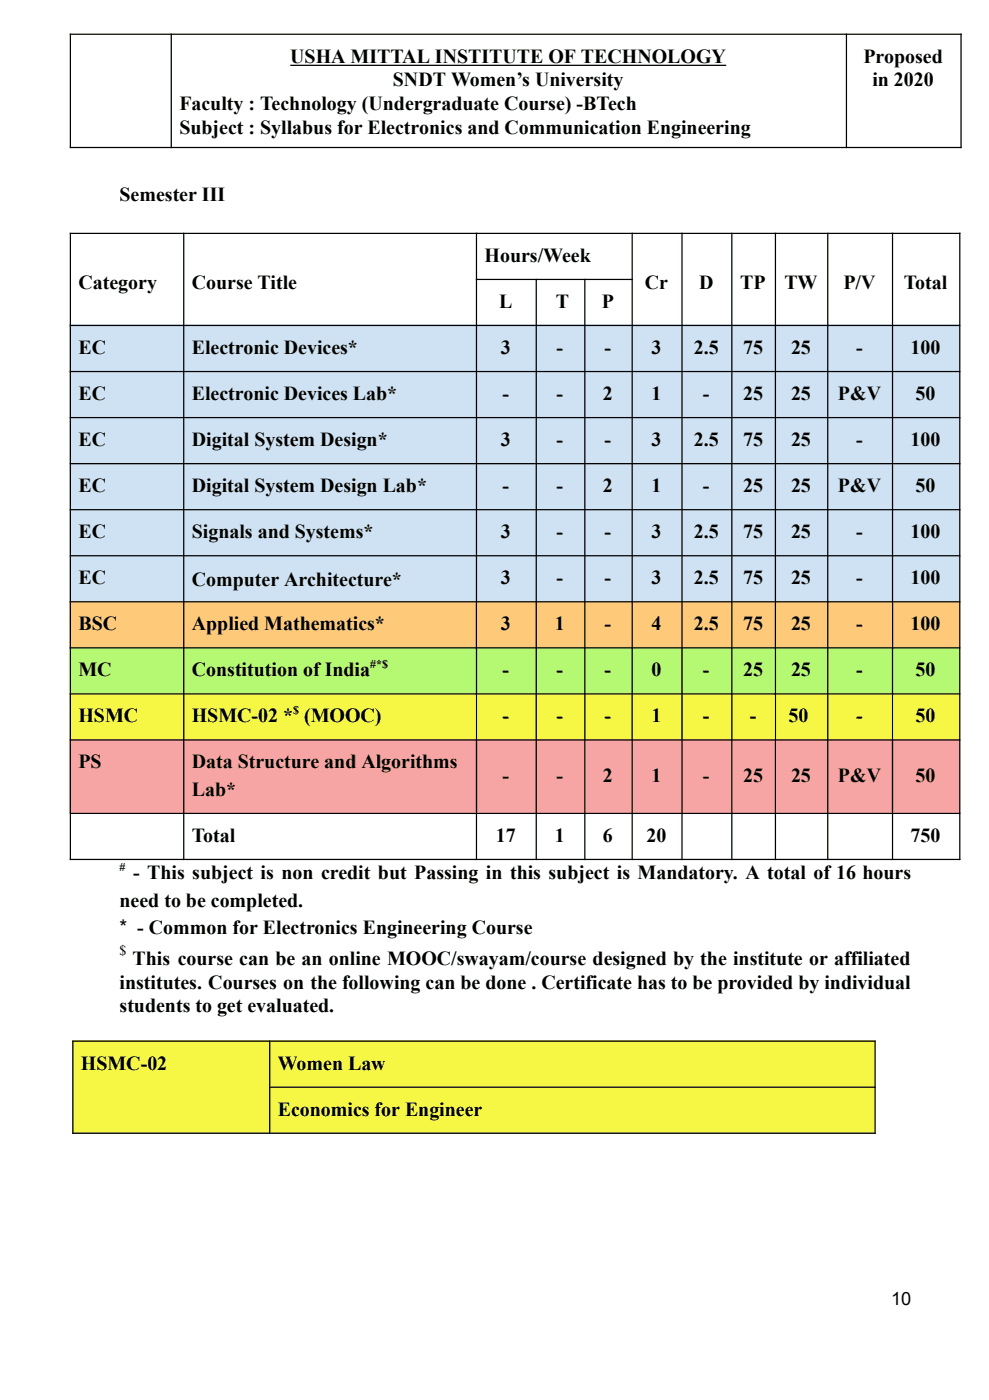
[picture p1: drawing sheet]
<svg xmlns="http://www.w3.org/2000/svg" width="210mm" height="297mm" viewBox="0 0 210 297" stroke-linecap="round" stroke-linejoin="round" font-family="sans-serif">
<defs><g id="words">
<g font-size="4.2">
<text x="61.6" y="13.3">USHA MITTAL INSTITUTE OF TECHNOLOGY</text>
<text x="183.2" y="13.3">Proposed</text>
<text x="38.1" y="23.4">Faculty : Technology (Undergraduate Course) -BTech</text>
<text x="83.4" y="18.3">SNDT Women’s University</text>
<text x="185.1" y="18.3">in 2020</text>
<text x="38.1" y="28.4">Subject : Syllabus for Electronics and Communication Engineering</text>
<text x="25.4" y="42.7">Semester III</text>
<text x="102.8" y="55.6">Hours/Week</text>
<text x="16.7" y="61.4">Category</text>
<text x="40.7" y="61.4">Course Title</text>
<text x="105.9" y="65.4">L</text>
<text x="117.9" y="65.4">T</text>
<text x="127.7" y="65.4">P</text>
<text x="136.9" y="61.4">Cr</text>
<text x="148.4" y="61.4">D</text>
<text x="157.1" y="61.4">TP</text>
<text x="166.5" y="61.4">TW</text>
<text x="179" y="61.4">P/V</text>
<text x="191.8" y="61.4">Total</text>
<text x="16.7" y="75.2">EC</text>
<text x="40.7" y="75.2">Electronic Devices*</text>
<text x="106.3" y="75.2">3</text>
<text x="118.1" y="75.2">-</text>
<text x="128.3" y="75.2">-</text>
<text x="138.3" y="75.2">3</text>
<text x="147.2" y="75.2">2.5</text>
<text x="157.7" y="75.2">75</text>
<text x="167.9" y="75.2">25</text>
<text x="181.7" y="75.2">-</text>
<text x="193.2" y="75.2">100</text>
<text x="16.7" y="85">EC</text>
<text x="40.7" y="85">Electronic Devices Lab*</text>
<text x="106.6" y="85">-</text>
<text x="118.1" y="85">-</text>
<text x="128" y="85">2</text>
<text x="138.3" y="85">1</text>
<text x="149.2" y="85">-</text>
<text x="157.7" y="85">25</text>
<text x="167.9" y="85">25</text>
<text x="177.8" y="85">P&amp;V</text>
<text x="194.3" y="85">50</text>
<text x="16.7" y="94.7">EC</text>
<text x="40.7" y="94.7">Digital System Design*</text>
<text x="106.3" y="94.7">3</text>
<text x="118.1" y="94.7">-</text>
<text x="128.3" y="94.7">-</text>
<text x="138.3" y="94.7">3</text>
<text x="147.2" y="94.7">2.5</text>
<text x="157.7" y="94.7">75</text>
<text x="167.9" y="94.7">25</text>
<text x="181.7" y="94.7">-</text>
<text x="193.2" y="94.7">100</text>
<text x="16.7" y="104.5">EC</text>
<text x="40.7" y="104.5">Digital System Design Lab*</text>
<text x="106.6" y="104.5">-</text>
<text x="118.1" y="104.5">-</text>
<text x="128" y="104.5">2</text>
<text x="138.3" y="104.5">1</text>
<text x="149.2" y="104.5">-</text>
<text x="157.7" y="104.5">25</text>
<text x="167.9" y="104.5">25</text>
<text x="177.8" y="104.5">P&amp;V</text>
<text x="194.3" y="104.5">50</text>
<text x="16.7" y="114.3">EC</text>
<text x="40.7" y="114.3">Signals and Systems*</text>
<text x="106.3" y="114.3">3</text>
<text x="118.1" y="114.3">-</text>
<text x="128.3" y="114.3">-</text>
<text x="138.3" y="114.3">3</text>
<text x="147.2" y="114.3">2.5</text>
<text x="157.7" y="114.3">75</text>
<text x="167.9" y="114.3">25</text>
<text x="181.7" y="114.3">-</text>
<text x="193.2" y="114.3">100</text>
<text x="16.7" y="124.1">EC</text>
<text x="40.7" y="124.5">Computer Architecture*</text>
<text x="106.3" y="124.1">3</text>
<text x="118.1" y="124.1">-</text>
<text x="128.3" y="124.1">-</text>
<text x="138.3" y="124.1">3</text>
<text x="147.2" y="124.1">2.5</text>
<text x="157.7" y="124.1">75</text>
<text x="167.9" y="124.1">25</text>
<text x="181.7" y="124.1">-</text>
<text x="193.2" y="124.1">100</text>
<text x="16.7" y="133.9">BSC</text>
<text x="40.7" y="133.9">Applied Mathematics*</text>
<text x="106.3" y="133.9">3</text>
<text x="117.8" y="133.9">1</text>
<text x="128.3" y="133.9">-</text>
<text x="138.3" y="133.9">4</text>
<text x="147.2" y="133.9">2.5</text>
<text x="157.7" y="133.9">75</text>
<text x="167.9" y="133.9">25</text>
<text x="181.7" y="133.9">-</text>
<text x="193.2" y="133.9">100</text>
<text x="16.7" y="143.6">MC</text>
<text x="40.7" y="143.6">Constitution of India</text>
<text x="106.6" y="143.6">-</text>
<text x="118.1" y="143.6">-</text>
<text x="128.3" y="143.6">-</text>
<text x="138.3" y="143.6">0</text>
<text x="149.2" y="143.6">-</text>
<text x="157.7" y="143.6">25</text>
<text x="167.9" y="143.6">25</text>
<text x="181.7" y="143.6">-</text>
<text x="194.3" y="143.6">50</text>
<text x="16.7" y="153.4">HSMC</text>
<text x="40.7" y="153.4">HSMC-02 * (MOOC)</text>
<text x="106.6" y="153.4">-</text>
<text x="118.1" y="153.4">-</text>
<text x="128.3" y="153.4">-</text>
<text x="138.3" y="153.4">1</text>
<text x="149.2" y="153.4">-</text>
<text x="159.1" y="153.4">-</text>
<text x="167.3" y="153.4">50</text>
<text x="181.7" y="153.4">-</text>
<text x="194.3" y="153.4">50</text>
<text x="16.7" y="163.2">PS</text>
<text x="40.7" y="163.2">Data Structure and Algorithms</text>
<text x="106.6" y="166.1">-</text>
<text x="118.1" y="166.1">-</text>
<text x="128" y="166.1">2</text>
<text x="138.3" y="166.1">1</text>
<text x="149.2" y="166.1">-</text>
<text x="157.7" y="166.1">25</text>
<text x="167.9" y="166.1">25</text>
<text x="177.8" y="166.1">P&amp;V</text>
<text x="194.3" y="166.1">50</text>
<text x="40.7" y="169">Lab*</text>
<text x="40.7" y="178.8">Total</text>
<text x="105.2" y="178.8">17</text>
<text x="117.8" y="178.8">1</text>
<text x="128" y="178.8">6</text>
<text x="137.2" y="178.8">20</text>
<text x="193.2" y="178.8">750</text>
<text x="28.2" y="186.7">- This subject is non credit but Passing in this subject is Mandatory. A total of 16 hours</text>
<text x="25.4" y="192.6">need to be completed.</text>
<text x="25.4" y="198.4">* - Common for Electronics Engineering Course</text>
<text x="25.4" y="210">institutes. Courses on the following can be done . Certificate has to be provided by individual</text>
<text x="28.1" y="204.9">This course can be an online MOOC/swayam/course designed by the institute or affiliated</text>
<text x="25.4" y="215">students to get evaluated.</text>
<text x="17.2" y="227.2">HSMC-02</text>
<text x="59" y="227.2">Women Law</text>
<text x="59" y="237">Economics for Engineer</text>
</g>
<text font-size="3.9" x="189.1" y="277.1">10</text>
<text font-size="3" x="25.4" y="202.9">$</text>
<g font-size="2.5">
<text x="78.6" y="142">#*$</text>
<text x="62.2" y="151.7">$</text>
<text x="25.4" y="185.1">#</text>
</g>
</g></defs>
<g fill="#cfe2f3">
<path d="M14.8 69h24.1v9.8h-24.1z"/>
<path d="M38.9 69h62.1v9.8h-62.1z"/>
<path d="M101 69h12.7v9.8h-12.7z"/>
<path d="M113.7 69h10.3v9.8h-10.3z"/>
<path d="M124 69h10v9.8h-10z"/>
<path d="M134 69h10.6v9.8h-10.6z"/>
<path d="M144.6 69h10.6v9.8h-10.6z"/>
<path d="M155.2 69h9.2v9.8h-9.2z"/>
<path d="M164.4 69h11.1v9.8h-11.1z"/>
<path d="M175.5 69h13.8v9.8h-13.8z"/>
<path d="M189.3 69h14.3v9.8h-14.3z"/>
<path d="M14.8 78.8h24.1v9.8h-24.1z"/>
<path d="M38.9 78.8h62.1v9.8h-62.1z"/>
<path d="M101 78.8h12.7v9.8h-12.7z"/>
<path d="M113.7 78.8h10.3v9.8h-10.3z"/>
<path d="M124 78.8h10v9.8h-10z"/>
<path d="M134 78.8h10.6v9.8h-10.6z"/>
<path d="M144.6 78.8h10.6v9.8h-10.6z"/>
<path d="M155.2 78.8h9.2v9.8h-9.2z"/>
<path d="M164.4 78.8h11.1v9.8h-11.1z"/>
<path d="M175.5 78.8h13.8v9.8h-13.8z"/>
<path d="M189.3 78.8h14.3v9.8h-14.3z"/>
<path d="M14.8 88.6h24.1v9.7h-24.1z"/>
<path d="M38.9 88.6h62.1v9.7h-62.1z"/>
<path d="M101 88.6h12.7v9.7h-12.7z"/>
<path d="M113.7 88.6h10.3v9.7h-10.3z"/>
<path d="M124 88.6h10v9.7h-10z"/>
<path d="M134 88.6h10.6v9.7h-10.6z"/>
<path d="M144.6 88.6h10.6v9.7h-10.6z"/>
<path d="M155.2 88.6h9.2v9.7h-9.2z"/>
<path d="M164.4 88.6h11.1v9.7h-11.1z"/>
<path d="M175.5 88.6h13.8v9.7h-13.8z"/>
<path d="M189.3 88.6h14.3v9.7h-14.3z"/>
<path d="M14.8 98.3h24.1v9.8h-24.1z"/>
<path d="M38.9 98.3h62.1v9.8h-62.1z"/>
<path d="M101 98.3h12.7v9.8h-12.7z"/>
<path d="M113.7 98.3h10.3v9.8h-10.3z"/>
<path d="M124 98.3h10v9.8h-10z"/>
<path d="M134 98.3h10.6v9.8h-10.6z"/>
<path d="M144.6 98.3h10.6v9.8h-10.6z"/>
<path d="M155.2 98.3h9.2v9.8h-9.2z"/>
<path d="M164.4 98.3h11.1v9.8h-11.1z"/>
<path d="M175.5 98.3h13.8v9.8h-13.8z"/>
<path d="M189.3 98.3h14.3v9.8h-14.3z"/>
<path d="M14.8 108.1h24.1v9.8h-24.1z"/>
<path d="M38.9 108.1h62.1v9.8h-62.1z"/>
<path d="M101 108.1h12.7v9.8h-12.7z"/>
<path d="M113.7 108.1h10.3v9.8h-10.3z"/>
<path d="M124 108.1h10v9.8h-10z"/>
<path d="M134 108.1h10.6v9.8h-10.6z"/>
<path d="M144.6 108.1h10.6v9.8h-10.6z"/>
<path d="M155.2 108.1h9.2v9.8h-9.2z"/>
<path d="M164.4 108.1h11.1v9.8h-11.1z"/>
<path d="M175.5 108.1h13.8v9.8h-13.8z"/>
<path d="M189.3 108.1h14.3v9.8h-14.3z"/>
<path d="M14.8 117.9h24.1v9.8h-24.1z"/>
<path d="M38.9 117.9h62.1v9.8h-62.1z"/>
<path d="M101 117.9h12.7v9.8h-12.7z"/>
<path d="M113.7 117.9h10.3v9.8h-10.3z"/>
<path d="M124 117.9h10v9.8h-10z"/>
<path d="M134 117.9h10.6v9.8h-10.6z"/>
<path d="M144.6 117.9h10.6v9.8h-10.6z"/>
<path d="M155.2 117.9h9.2v9.8h-9.2z"/>
<path d="M164.4 117.9h11.1v9.8h-11.1z"/>
<path d="M175.5 117.9h13.8v9.8h-13.8z"/>
<path d="M189.3 117.9h14.3v9.8h-14.3z"/>
</g>
<g fill="#fec978">
<path d="M14.8 127.7h24.1v9.8h-24.1z"/>
<path d="M38.9 127.7h62.1v9.8h-62.1z"/>
<path d="M101 127.7h12.7v9.8h-12.7z"/>
<path d="M113.7 127.7h10.3v9.8h-10.3z"/>
<path d="M124 127.7h10v9.8h-10z"/>
<path d="M134 127.7h10.6v9.8h-10.6z"/>
<path d="M144.6 127.7h10.6v9.8h-10.6z"/>
<path d="M155.2 127.7h9.2v9.8h-9.2z"/>
<path d="M164.4 127.7h11.1v9.8h-11.1z"/>
<path d="M175.5 127.7h13.8v9.8h-13.8z"/>
<path d="M189.3 127.7h14.3v9.8h-14.3z"/>
</g>
<g fill="#b4f971">
<path d="M14.8 137.5h24.1v9.7h-24.1z"/>
<path d="M38.9 137.5h62.1v9.7h-62.1z"/>
<path d="M101 137.5h12.7v9.7h-12.7z"/>
<path d="M113.7 137.5h10.3v9.7h-10.3z"/>
<path d="M124 137.5h10v9.7h-10z"/>
<path d="M134 137.5h10.6v9.7h-10.6z"/>
<path d="M144.6 137.5h10.6v9.7h-10.6z"/>
<path d="M155.2 137.5h9.2v9.7h-9.2z"/>
<path d="M164.4 137.5h11.1v9.7h-11.1z"/>
<path d="M175.5 137.5h13.8v9.7h-13.8z"/>
<path d="M189.3 137.5h14.3v9.7h-14.3z"/>
</g>
<g fill="#f6f644">
<path d="M14.8 147.2h24.1v9.8h-24.1z"/>
<path d="M38.9 147.2h62.1v9.8h-62.1z"/>
<path d="M101 147.2h12.7v9.8h-12.7z"/>
<path d="M113.7 147.2h10.3v9.8h-10.3z"/>
<path d="M124 147.2h10v9.8h-10z"/>
<path d="M134 147.2h10.6v9.8h-10.6z"/>
<path d="M144.6 147.2h10.6v9.8h-10.6z"/>
<path d="M155.2 147.2h9.2v9.8h-9.2z"/>
<path d="M164.4 147.2h11.1v9.8h-11.1z"/>
<path d="M175.5 147.2h13.8v9.8h-13.8z"/>
<path d="M189.3 147.2h14.3v9.8h-14.3z"/>
</g>
<g fill="#f7a4a4">
<path d="M14.8 157h24.1v15.6h-24.1z"/>
<path d="M38.9 157h62.1v15.6h-62.1z"/>
<path d="M101 157h12.7v15.6h-12.7z"/>
<path d="M113.7 157h10.3v15.6h-10.3z"/>
<path d="M124 157h10v15.6h-10z"/>
<path d="M134 157h10.6v15.6h-10.6z"/>
<path d="M144.6 157h10.6v15.6h-10.6z"/>
<path d="M155.2 157h9.2v15.6h-9.2z"/>
<path d="M164.4 157h11.1v15.6h-11.1z"/>
<path d="M175.5 157h13.8v15.6h-13.8z"/>
<path d="M189.3 157h14.3v15.6h-14.3z"/>
</g>
<g fill="#f6f644">
<path d="M15.3 221h41.8v19.6h-41.8z"/>
<path d="M57.1 221h128.5v9.8h-128.5z"/>
<path d="M57.1 230.8h128.5v9.8h-128.5z"/>
</g>
<g fill="none" stroke="#000" stroke-width=".26">
<path d="M14.8 7.3h189.3M14.9 7.1v24.4M36.3 7.1v24.4M61.6 13.9h92.5M179.6 7.1v24.4M204 7.1v24.4M14.8 31.3h189.3M14.8 49.6h189M14.9 49.4v133.3M39 49.4v133.3M101 59.3h33.3M101.1 49.4v133.3"/>
<path d="M113.8 59.2v123.5M124.1 59.2v123.5M134.2 49.4v133.3M144.7 49.4v133.3M155.3 49.4v133.3M164.6 49.4v133.3M175.7 49.4v133.3M189.4 49.4v133.3M203.7 49.4v133.3M14.8 69.1h189M14.8 78.9h189M14.8 88.7h189"/>
<path d="M14.8 98.5h189M14.8 108.3h189M14.8 118h189M14.8 127.8h189M14.8 137.6h189M14.8 147.4h189M14.8 157.2h189M14.8 172.8h189M14.8 182.5h189M15.3 221.1h170.5M15.5 221v19.8M57.1 230.9h128.7"/>
<path d="M57.2 221v19.8M185.7 221v19.8M15.3 240.7h170.5"/>
</g>
<use href="#words"/>
</svg>
